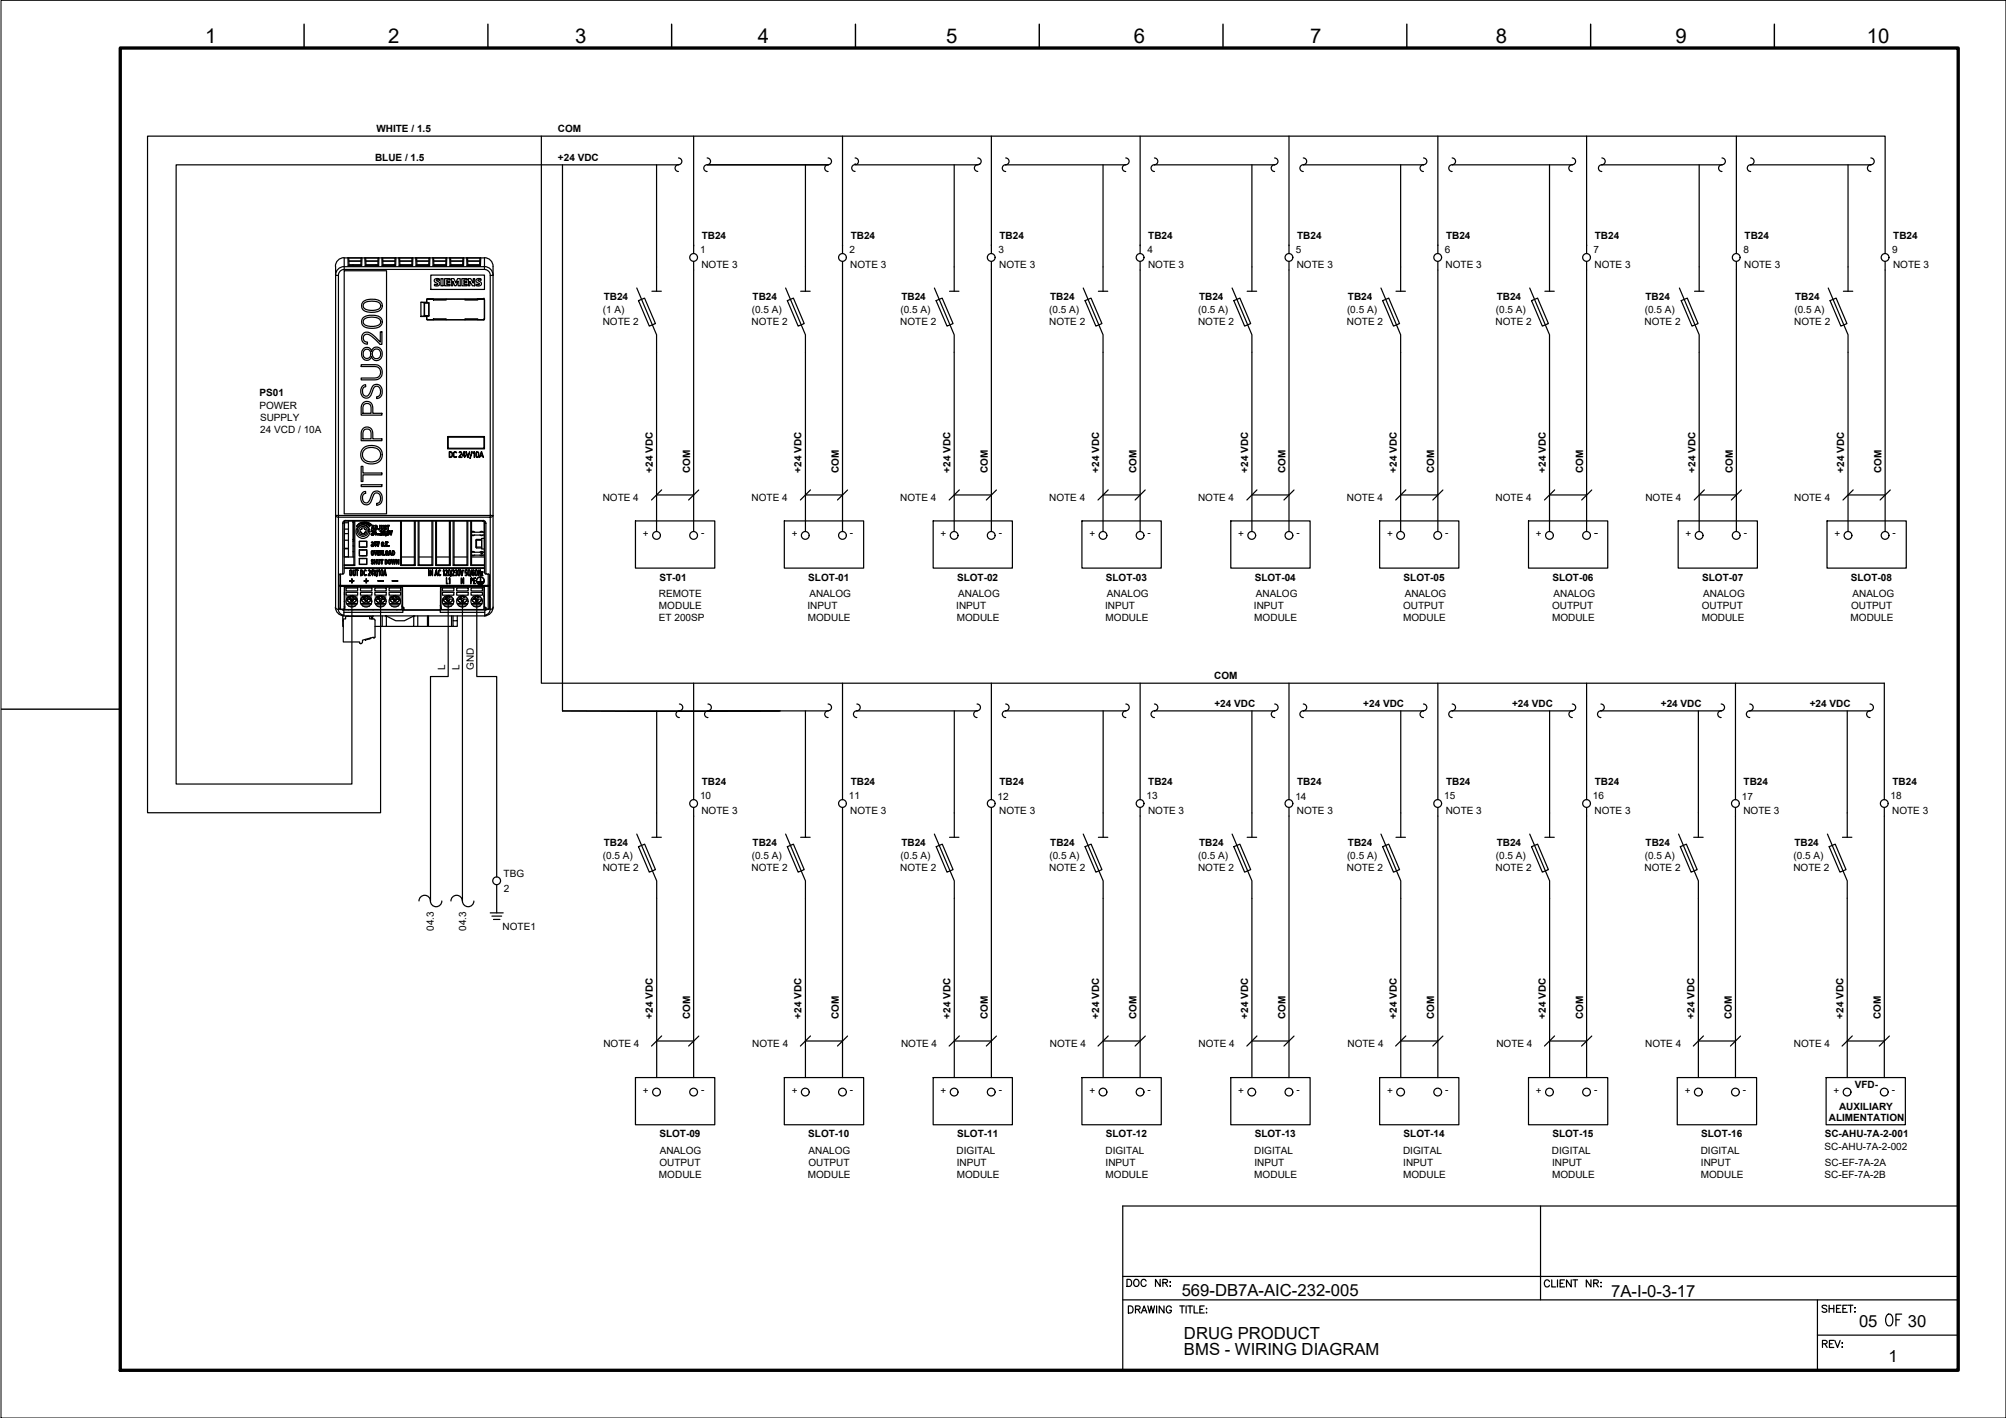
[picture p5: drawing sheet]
<svg xmlns="http://www.w3.org/2000/svg" width="420mm" height="297mm" viewBox="0 0 420 297" stroke-linecap="round" stroke-linejoin="round" font-family="sans-serif">
<defs><g id="words">
<text font-size="5.7" x="394.1" y="279">OF</text>
<g font-size="4.3">
<text x="43" y="9">1</text>
<text x="81.3" y="9">2</text>
<text x="120.5" y="9">3</text>
<text x="158.7" y="9">4</text>
<text x="198.2" y="9">5</text>
<text x="237.5" y="9">6</text>
<text x="274.4" y="9">7</text>
<text x="313.3" y="9">8</text>
<text x="350.9" y="9">9</text>
<text x="391" y="9">10</text>
</g>
<g font-size="3.5">
<text x="247.5" y="271.5">569-DB7A-AIC-232-005</text>
<text x="337.5" y="271.7">7A-I-0-3-17</text>
<text x="248" y="280.4">DRUG PRODUCT</text>
<text x="389.4" y="277.9">05</text>
<text x="399.6" y="277.9">30</text>
<text x="248" y="283.9">BMS - WIRING DIAGRAM</text>
<text x="395.6" y="285.3">1</text>
</g>
<g font-size="2.1">
<text x="78.8" y="27.7">WHITE / 1.5</text>
<text x="116.8" y="27.7">COM</text>
<text x="78.5" y="33.7">BLUE / 1.5</text>
<text x="116.9" y="33.7">+24 VDC</text>
<text x="146.6" y="53.1">1</text>
<text x="147" y="50">TB24</text>
<text x="177.9" y="53.1">2</text>
<text x="178.2" y="50">TB24</text>
<text x="209.1" y="53.1">3</text>
<text x="209.3" y="50">TB24</text>
<text x="240.3" y="53.1">4</text>
<text x="240.5" y="50">TB24</text>
<text x="271.4" y="53.1">5</text>
<text x="271.7" y="50">TB24</text>
<text x="302.6" y="53.1">6</text>
<text x="302.9" y="50">TB24</text>
<text x="333.8" y="53.1">7</text>
<text x="334" y="50">TB24</text>
<text x="365.1" y="53.1">8</text>
<text x="365.4" y="50">TB24</text>
<text x="396.3" y="53.1">9</text>
<text x="396.6" y="50">TB24</text>
<text x="146.9" y="56.2">NOTE 3</text>
<text x="178.1" y="56.2">NOTE 3</text>
<text x="209.3" y="56.2">NOTE 3</text>
<text x="240.5" y="56.2">NOTE 3</text>
<text x="271.6" y="56.2">NOTE 3</text>
<text x="302.8" y="56.2">NOTE 3</text>
<text x="334" y="56.2">NOTE 3</text>
<text x="365.3" y="56.2">NOTE 3</text>
<text x="396.5" y="56.2">NOTE 3</text>
<text x="126.3" y="65.5">(1 A)</text>
<text x="126.4" y="62.7">TB24</text>
<text x="157.4" y="65.5">(0.5 A)</text>
<text x="157.6" y="62.7">TB24</text>
<text x="188.6" y="65.5">(0.5 A)</text>
<text x="188.8" y="62.7">TB24</text>
<text x="219.8" y="65.5">(0.5 A)</text>
<text x="220" y="62.7">TB24</text>
<text x="251" y="65.5">(0.5 A)</text>
<text x="251.1" y="62.7">TB24</text>
<text x="282.1" y="65.5">(0.5 A)</text>
<text x="282.3" y="62.7">TB24</text>
<text x="313.3" y="65.5">(0.5 A)</text>
<text x="313.5" y="62.7">TB24</text>
<text x="344.5" y="65.5">(0.5 A)</text>
<text x="344.7" y="62.7">TB24</text>
<text x="375.8" y="65.5">(0.5 A)</text>
<text x="376" y="62.7">TB24</text>
<text x="126.2" y="68.1">NOTE 2</text>
<text x="157.4" y="68.1">NOTE 2</text>
<text x="188.6" y="68.1">NOTE 2</text>
<text x="219.8" y="68.1">NOTE 2</text>
<text x="250.9" y="68.1">NOTE 2</text>
<text x="282.1" y="68.1">NOTE 2</text>
<text x="313.3" y="68.1">NOTE 2</text>
<text x="344.4" y="68.1">NOTE 2</text>
<text x="375.8" y="68.1">NOTE 2</text>
<text x="54.4" y="83">PS01</text>
<text x="54.3" y="85.6">POWER</text>
<text x="54.5" y="88.1">SUPPLY</text>
<text x="54.5" y="90.7">24 VCD / 10A</text>
<text x="136.7" y="99" transform="rotate(-90 136.7 99)">+24 VDC</text>
<text x="144.5" y="99" transform="rotate(-90 144.5 99)">COM</text>
<text x="167.9" y="99" transform="rotate(-90 167.9 99)">+24 VDC</text>
<text x="175.7" y="99" transform="rotate(-90 175.7 99)">COM</text>
<text x="199.1" y="99" transform="rotate(-90 199.1 99)">+24 VDC</text>
<text x="206.9" y="99" transform="rotate(-90 206.9 99)">COM</text>
<text x="230.2" y="99" transform="rotate(-90 230.2 99)">+24 VDC</text>
<text x="238.1" y="99" transform="rotate(-90 238.1 99)">COM</text>
<text x="261.4" y="99" transform="rotate(-90 261.4 99)">+24 VDC</text>
<text x="269.2" y="99" transform="rotate(-90 269.2 99)">COM</text>
<text x="292.6" y="99" transform="rotate(-90 292.6 99)">+24 VDC</text>
<text x="300.4" y="99" transform="rotate(-90 300.4 99)">COM</text>
<text x="323.8" y="99" transform="rotate(-90 323.8 99)">+24 VDC</text>
<text x="331.6" y="99" transform="rotate(-90 331.6 99)">COM</text>
<text x="355.1" y="99" transform="rotate(-90 355.1 99)">+24 VDC</text>
<text x="362.9" y="99" transform="rotate(-90 362.9 99)">COM</text>
<text x="386.3" y="99" transform="rotate(-90 386.3 99)">+24 VDC</text>
<text x="394.1" y="99" transform="rotate(-90 394.1 99)">COM</text>
<text x="126.2" y="105">NOTE 4</text>
<text x="157.4" y="105">NOTE 4</text>
<text x="188.6" y="105">NOTE 4</text>
<text x="219.8" y="105">NOTE 4</text>
<text x="250.9" y="105">NOTE 4</text>
<text x="282.1" y="105">NOTE 4</text>
<text x="313.3" y="105">NOTE 4</text>
<text x="344.6" y="105">NOTE 4</text>
<text x="375.8" y="105">NOTE 4</text>
<text x="134.7" y="112.6">+</text>
<text x="146.9" y="112.4">-</text>
<text x="165.8" y="112.6">+</text>
<text x="178" y="112.4">-</text>
<text x="197" y="112.6">+</text>
<text x="209.2" y="112.4">-</text>
<text x="228.2" y="112.6">+</text>
<text x="240.4" y="112.4">-</text>
<text x="259.3" y="112.6">+</text>
<text x="271.5" y="112.4">-</text>
<text x="290.5" y="112.6">+</text>
<text x="302.7" y="112.4">-</text>
<text x="321.7" y="112.6">+</text>
<text x="333.9" y="112.4">-</text>
<text x="353" y="112.6">+</text>
<text x="365.2" y="112.4">-</text>
<text x="384.2" y="112.6">+</text>
<text x="396.4" y="112.4">-</text>
<text x="138" y="125">REMOTE</text>
<text x="138.1" y="121.7">ST-01</text>
<text x="169.3" y="121.7">SLOT-01</text>
<text x="169.5" y="125">ANALOG</text>
<text x="200.4" y="121.7">SLOT-02</text>
<text x="200.7" y="125">ANALOG</text>
<text x="231.6" y="121.7">SLOT-03</text>
<text x="231.9" y="125">ANALOG</text>
<text x="262.8" y="121.7">SLOT-04</text>
<text x="263" y="125">ANALOG</text>
<text x="294" y="121.7">SLOT-05</text>
<text x="294.2" y="125">ANALOG</text>
<text x="325.1" y="121.7">SLOT-06</text>
<text x="325.4" y="125">ANALOG</text>
<text x="356.5" y="121.7">SLOT-07</text>
<text x="356.7" y="125">ANALOG</text>
<text x="387.7" y="121.7">SLOT-08</text>
<text x="388" y="125">ANALOG</text>
<text x="138" y="130.1">ET 200SP</text>
<text x="138" y="127.6">MODULE</text>
<text x="169.1" y="127.5">INPUT</text>
<text x="169.2" y="130.1">MODULE</text>
<text x="200.3" y="127.5">INPUT</text>
<text x="200.4" y="130.1">MODULE</text>
<text x="231.5" y="127.5">INPUT</text>
<text x="231.6" y="130.1">MODULE</text>
<text x="262.6" y="127.5">INPUT</text>
<text x="262.7" y="130.1">MODULE</text>
<text x="293.9" y="130.1">MODULE</text>
<text x="293.9" y="127.5">OUTPUT</text>
<text x="325.1" y="130.1">MODULE</text>
<text x="325.1" y="127.5">OUTPUT</text>
<text x="356.4" y="130.1">MODULE</text>
<text x="356.4" y="127.5">OUTPUT</text>
<text x="387.6" y="130.1">MODULE</text>
<text x="387.7" y="127.5">OUTPUT</text>
<text x="93.2" y="140.4" transform="rotate(-90 93.2 140.4)">L</text>
<text x="96.2" y="140.4" transform="rotate(-90 96.2 140.4)">L</text>
<text x="99.3" y="140.4" transform="rotate(-90 99.3 140.4)">GND</text>
<text x="254.3" y="142.2">COM</text>
<text x="254.4" y="148.2">+24 VDC</text>
<text x="285.5" y="148.2">+24 VDC</text>
<text x="316.7" y="148.2">+24 VDC</text>
<text x="347.9" y="148.2">+24 VDC</text>
<text x="379.1" y="148.2">+24 VDC</text>
<text x="146.6" y="167.4">10</text>
<text x="147" y="164.3">TB24</text>
<text x="177.8" y="167.5">11</text>
<text x="178.2" y="164.3">TB24</text>
<text x="209" y="167.5">12</text>
<text x="209.3" y="164.3">TB24</text>
<text x="240.1" y="167.5">13</text>
<text x="240.5" y="164.3">TB24</text>
<text x="271.3" y="167.5">14</text>
<text x="271.7" y="164.3">TB24</text>
<text x="302.5" y="167.5">15</text>
<text x="302.9" y="164.3">TB24</text>
<text x="333.7" y="167.5">16</text>
<text x="334" y="164.3">TB24</text>
<text x="364.8" y="167.5">17</text>
<text x="365.2" y="164.3">TB24</text>
<text x="396" y="167.5">18</text>
<text x="396.4" y="164.3">TB24</text>
<text x="146.9" y="170.6">NOTE 3</text>
<text x="178.1" y="170.6">NOTE 3</text>
<text x="209.3" y="170.6">NOTE 3</text>
<text x="240.5" y="170.6">NOTE 3</text>
<text x="271.6" y="170.6">NOTE 3</text>
<text x="302.8" y="170.6">NOTE 3</text>
<text x="334" y="170.6">NOTE 3</text>
<text x="365.1" y="170.6">NOTE 3</text>
<text x="396.3" y="170.6">NOTE 3</text>
<text x="126.3" y="179.9">(0.5 A)</text>
<text x="126.4" y="177.1">TB24</text>
<text x="157.4" y="179.9">(0.5 A)</text>
<text x="157.6" y="177.1">TB24</text>
<text x="188.6" y="179.9">(0.5 A)</text>
<text x="188.8" y="177.1">TB24</text>
<text x="219.8" y="179.9">(0.5 A)</text>
<text x="220" y="177.1">TB24</text>
<text x="251" y="179.9">(0.5 A)</text>
<text x="251.2" y="177.1">TB24</text>
<text x="282.1" y="179.9">(0.5 A)</text>
<text x="282.3" y="177.1">TB24</text>
<text x="313.3" y="179.9">(0.5 A)</text>
<text x="313.5" y="177.1">TB24</text>
<text x="344.5" y="179.9">(0.5 A)</text>
<text x="344.7" y="177.1">TB24</text>
<text x="375.6" y="179.9">(0.5 A)</text>
<text x="375.8" y="177.1">TB24</text>
<text x="105.5" y="183.6">TBG</text>
<text x="126.2" y="182.4">NOTE 2</text>
<text x="157.4" y="182.4">NOTE 2</text>
<text x="188.6" y="182.4">NOTE 2</text>
<text x="219.8" y="182.4">NOTE 2</text>
<text x="250.9" y="182.4">NOTE 2</text>
<text x="282.1" y="182.4">NOTE 2</text>
<text x="313.3" y="182.4">NOTE 2</text>
<text x="344.4" y="182.4">NOTE 2</text>
<text x="375.6" y="182.4">NOTE 2</text>
<text x="105.5" y="186.9">2</text>
<text x="90.9" y="195" transform="rotate(-90 90.9 195)">04.3</text>
<text x="97.7" y="195" transform="rotate(-90 97.7 195)">04.3</text>
<text x="105.3" y="194.8">NOTE1</text>
<text x="136.7" y="213.4" transform="rotate(-90 136.7 213.4)">+24 VDC</text>
<text x="144.5" y="213.4" transform="rotate(-90 144.5 213.4)">COM</text>
<text x="167.9" y="213.4" transform="rotate(-90 167.9 213.4)">+24 VDC</text>
<text x="175.7" y="213.4" transform="rotate(-90 175.7 213.4)">COM</text>
<text x="199.1" y="213.4" transform="rotate(-90 199.1 213.4)">+24 VDC</text>
<text x="206.9" y="213.4" transform="rotate(-90 206.9 213.4)">COM</text>
<text x="230.3" y="213.4" transform="rotate(-90 230.3 213.4)">+24 VDC</text>
<text x="238.1" y="213.4" transform="rotate(-90 238.1 213.4)">COM</text>
<text x="261.4" y="213.4" transform="rotate(-90 261.4 213.4)">+24 VDC</text>
<text x="269.2" y="213.4" transform="rotate(-90 269.2 213.4)">COM</text>
<text x="292.6" y="213.4" transform="rotate(-90 292.6 213.4)">+24 VDC</text>
<text x="300.4" y="213.4" transform="rotate(-90 300.4 213.4)">COM</text>
<text x="323.8" y="213.4" transform="rotate(-90 323.8 213.4)">+24 VDC</text>
<text x="331.6" y="213.4" transform="rotate(-90 331.6 213.4)">COM</text>
<text x="354.9" y="213.4" transform="rotate(-90 354.9 213.4)">+24 VDC</text>
<text x="362.7" y="213.4" transform="rotate(-90 362.7 213.4)">COM</text>
<text x="386.1" y="213.4" transform="rotate(-90 386.1 213.4)">+24 VDC</text>
<text x="393.9" y="213.4" transform="rotate(-90 393.9 213.4)">COM</text>
<text x="126.4" y="219.4">NOTE 4</text>
<text x="157.5" y="219.4">NOTE 4</text>
<text x="188.7" y="219.4">NOTE 4</text>
<text x="219.9" y="219.4">NOTE 4</text>
<text x="251.1" y="219.4">NOTE 4</text>
<text x="282.2" y="219.4">NOTE 4</text>
<text x="313.4" y="219.4">NOTE 4</text>
<text x="344.6" y="219.4">NOTE 4</text>
<text x="375.8" y="219.4">NOTE 4</text>
<text x="388.5" y="228">VFD-</text>
<text x="134.7" y="229.2">+</text>
<text x="146.9" y="229">-</text>
<text x="165.8" y="229.2">+</text>
<text x="178" y="229">-</text>
<text x="197" y="229.2">+</text>
<text x="209.2" y="229">-</text>
<text x="228.2" y="229.2">+</text>
<text x="240.4" y="229">-</text>
<text x="259.3" y="229.2">+</text>
<text x="271.5" y="229">-</text>
<text x="290.5" y="229.2">+</text>
<text x="302.7" y="229">-</text>
<text x="321.7" y="229.2">+</text>
<text x="333.9" y="229">-</text>
<text x="352.9" y="229.2">+</text>
<text x="365.1" y="229">-</text>
<text x="384" y="229.2">+</text>
<text x="385.2" y="232.5">AUXILIARY</text>
<text x="396.2" y="229">-</text>
<text x="138.1" y="238.3">SLOT-09</text>
<text x="169.3" y="238.3">SLOT-10</text>
<text x="200.5" y="238.3">SLOT-11</text>
<text x="231.6" y="238.3">SLOT-12</text>
<text x="262.8" y="238.3">SLOT-13</text>
<text x="294" y="238.3">SLOT-14</text>
<text x="325.1" y="238.3">SLOT-15</text>
<text x="356.3" y="238.3">SLOT-16</text>
<text x="382.2" y="238.3">SC-AHU-7A-2-001</text>
<text x="383.1" y="234.9">ALIMENTATION</text>
<text x="138.1" y="244.2">OUTPUT</text>
<text x="138.2" y="241.6">ANALOG</text>
<text x="169.3" y="244.2">OUTPUT</text>
<text x="169.4" y="241.6">ANALOG</text>
<text x="200.4" y="241.6">DIGITAL</text>
<text x="200.4" y="244.2">INPUT</text>
<text x="231.5" y="241.6">DIGITAL</text>
<text x="231.6" y="244.2">INPUT</text>
<text x="262.7" y="241.6">DIGITAL</text>
<text x="262.7" y="244.2">INPUT</text>
<text x="293.9" y="241.6">DIGITAL</text>
<text x="293.9" y="244.2">INPUT</text>
<text x="325.1" y="241.6">DIGITAL</text>
<text x="325.1" y="244.2">INPUT</text>
<text x="356.2" y="241.6">DIGITAL</text>
<text x="356.3" y="244.2">INPUT</text>
<text x="382.2" y="240.9">SC-AHU-7A-2-002</text>
<text x="382.2" y="244.2">SC-EF-7A-2A</text>
<text x="138" y="246.7">MODULE</text>
<text x="169.2" y="246.7">MODULE</text>
<text x="200.4" y="246.7">MODULE</text>
<text x="231.6" y="246.7">MODULE</text>
<text x="262.7" y="246.7">MODULE</text>
<text x="293.9" y="246.7">MODULE</text>
<text x="325.1" y="246.7">MODULE</text>
<text x="356.2" y="246.7">MODULE</text>
<text x="382.2" y="246.7">SC-EF-7A-2B</text>
</g>
</g></defs>
<!-- layer: G-TTLB-TTLB -->
<path d="M25.2 10.1h384.9v276.9h-384.9z" fill="none" stroke="#000" stroke-width=".7"/>
<!-- layer: G-TTLB-INDX -->
<path d="M63.7 5.1v5M102.2 5.1v5M140.7 5.1v5M179.2 5.1v5M217.7 5.1v5M256.2 5.1v5M294.7 5.1v5M333.2 5.1v5M371.6 5.1v5M.2 148.6h25" fill="none" stroke="#000" stroke-width=".3"/>
<!-- layer: LGSP IA4$0$LG_PLOT -->
<path d="M322.7 252.6v19.7M235.2 267.4h174.9M235.2 272.3h174.9M380.7 279.7h29.4M380.7 272.3v14.7M235.2 287h174.9" fill="none" stroke="#000" stroke-width=".25"/>
<!-- layer: LG_PLOT -->
<g fill="none" stroke="#000" stroke-width=".25">
<path d="M410.1 252.6h-174.9v34.4M236.1 268h.4a.8 .8 0 0 1 .5 .7 .8 .8 0 0 1-.5 .8h-.4zM236.3 273.6h.5a.8 .8 0 0 1 .5 .7 .8 .8 0 0 1-.5 .7h-.5zM237.7 268.1a.7 .7 0 0 1 .9 .6 .7 .7 0 0 1-.9 .7l-.3-.5 .1-.5zM237.8 274.3l.9-.1v-.5l-.9-.1v1.4M238.3 274.3l.5 .7M239.1 275l.5-1.4 .6 1.4M239.3 274.6h.7M240.1 268.4a.54 .54 0 0 0-.7-.4 .54 .54 0 0 0-.4 .6 .6 .6 0 0 0 .2 .8 .6 .6 0 0 0 .8-.1l.1-.2M240.4 273.6l.4 1.4 .3-1.4 .4 1.4 .3-1.4M242.3 273.6v1.4M243 268v1.5l-1-1.5v1.5"/>
<path d="M243.6 268.7l.8-.1 .1-.2v-.3l-.9-.1v1.5M243.8 273.6v1.4l-1-1.4v1.4M244.1 268.7l.4 .8M245 268.6h.2zM245 269.4h.2zM245.3 273.9a.54 .54 0 0 0-.6-.3 .54 .54 0 0 0-.4 .5 .6 .6 0 0 0 .2 .8 .6 .6 0 0 0 .8-.1v-.3h-.3M247.1 273.6h1M247.6 273.6v1.4M248.4 273.6v1.4M248.8 273.6h1M249.3 273.6v1.4M250.1 273.6v1.4h.9"/>
<path d="M251.3 274.3h.6M252.2 273.6h-.9v1.4h.9M252.6 274.1h.2zM252.7 274.9v.1zM324.5 268.5a.54 .54 0 0 0-.6-.4 .54 .54 0 0 0-.4 .6 .61 .61 0 0 0 .2 .8 .61 .61 0 0 0 .8-.1v-.2M325 268.1v1.5h.9M326.2 268.1v1.5M326.8 268.8h.5M327.7 268.1h-.9v1.5h.9M329.1 268.1v1.5l-1-1.5v1.5M329.4 268.1h1M329.9 268.1v1.5"/>
<path d="M333.2 268.1v1.5l-.9-1.5v1.5M333.8 268.8l.8-.1 .1-.4-.9-.2v1.5M334.3 268.8l.5 .8M335.3 268.6v.1zM335.3 269.4v.2zM382.6 273.6l-.3-.2-.7 .2 .2 .4 .7 .3 .1 .4a.66 .66 0 0 1-1 0M383.1 273.4v1.5M383.1 274.1h1M384.1 273.4v1.5M384.7 274.1h.5M385.6 273.4h-.9v1.5h.9M386 274.1h.5"/>
<path d="M386.9 273.4h-.9v1.5h.9M387.1 273.4h1M387.6 273.4v1.5M388.5 274h.1zM388.5 274.8h.1zM381.7 281.5l.8-.1 .2-.2-.1-.3-.9-.1v1.5M382.2 281.5l.5 .8M383.2 281.5h.6M384.1 280.8h-.9v1.5h.9M384.3 280.8l.6 1.5 .5-1.5M385.8 281.3v.1zM385.8 282.1v.2z"/>
</g>
<!-- layer: PDF_EI-CTRL -->
<g fill="none" stroke="#000" stroke-width=".25">
<path d="M70.3 57.6v.1h.6M71.2 56.8l.9-.4h29.4a1.27 1.27 0 0 1 1.2 1.3v50.3h.6l-.1 .1-.5 .2v-.3h-31.8v.3l-.4-.1-.2-.2h.6v-50.4zM72.1 55.8a1.81 1.81 0 0 0-1.8 1.9M72.1 54v1.9h29.4v-1.9M72.1 56.7h8.9v50.9h-8.9zM72.1 55.9v.5M72.8 54l.2 .2 .1 1.5h2.5v-1.5l.2-.2M72.9 54v1.7h2.9v-1.7M73 55.7h-.1M73 55.7h2.7M73.1 54.7h2.5M73.1 55.4h2.5"/>
<path d="M73.9 55.7h.1M75.7 55.7h.1M76.4 54l.2 .2 .1 1.5h2.4l.1-1.5 .1-.2M76.4 54l.1 1.7h2.8l.1-1.7M76.6 54.7h2.6M76.6 55.4h2.5M78.7 55.7h.1M79.3 55.7h.1M79.3 55.7h-2.8M80 54l.2 .2v1.5h2.5v-1.5l.2-.2M80 54v1.7h2.9v-1.7M80.2 54.7h2.5"/>
<path d="M80.2 55.4h2.5M82.6 55.7h.1M82.8 55.7h.1M82.8 55.7h-2.8M83.5 54l.2 .2M83.5 54l.1 1.7h2.8l.1-1.7M83.7 54.7h2.6M83.8 55.4h2.5M83.8 55.7h.1M86.4 55.7h.1M86.4 55.7h-2.8M86.5 54l-.2 .2v1.5h-2.5l-.1-1.5"/>
<path d="M87.1 54l.1 .2M87.1 54v1.7h2.9v-1.7M87.3 54.7h2.5M87.3 55.4h2.5M89.7 55.7h.1M89.8 55.7h.1M89.9 55.7h-2.8M90 54l-.2 .2v1.5h-2.5v-1.5M90.2 57.6h11.3v3h-11.3zM90.6 54l.2 .2M90.7 54v1.7h2.8l.1-1.7M90.8 54.2l.1 1.5h2.5v-1.5"/>
<path d="M90.8 54.7h2.6M90.9 55.4h2.5M91 55.7h.1M91.1 58.4h.9v.3h-.6a.86 .86 0 0 1 .6 1l-.3 .2-.7-.1v-.3l.4 .1a.19 .19 0 0 0 .2 0 .19 .19 0 0 0 .1-.2l-.1-.1a.52 .52 0 0 1-.6-.2 .52 .52 0 0 1 .1-.7zM92.4 58.4h.4v1.5h-.4zM93.1 58.4h1.2v.2h-.7v.4h.6v.2h-.6v.4h.7v.3h-1.2zM93.5 55.7h-2.8M93.6 54l-.2 .2M94.2 54l.2 .2v1.5h2.5l.1-1.5M94.2 54l.1 1.7h2.8v-1.7M94.3 55.7h-.1M94.3 55.7h2.8"/>
<path d="M94.4 54.7h2.5M94.4 55.4h2.5M94.5 58.4h.6l.4 .9 .3-.9h.6v1.5h-.5v-1l-.4 1h-.2l-.5-1v1h-.3zM96.7 58.4h1.1v.2h-.6v.4h.5v.2h-.5v.4h.7v.3h-1.2zM97.1 54l-.2 .2M97.7 54l.2 .2 .1 1.5h2.5v-1.5M97.7 54l.1 1.7h2.8l.1-1.7M97.8 55.7h2.8M98 54.7h2.5M98 55.4h2.5M98.1 58.4h.5l.5 .9v-.9h.3v1.5h-.4l-.6-1v1h-.3zM99.8 58.6l.3-.2h.6v.3l-.5-.1v.3a.56 .56 0 0 1 .6 .7 .56 .56 0 0 1-.9 .3l-.2-.1v-.3l.6 .1 .1-.2a.6 .6 0 0 1-.6-.8z"/>
<path d="M100.7 54l-.2 .2M101.5 55.8a1.81 1.81 0 0 1 1.8 1.9M101.5 55.9v.5M103.3 57.6v.1h-.6M75.6 76.4h2.4a1.62 1.62 0 0 1 2.1 1.4 1.62 1.62 0 0 1-1.8 1.8h-2.7v-.4h2.4a1.27 1.27 0 0 0 1.7-1.2 1.27 1.27 0 0 0-1.7-1.2h-2.4zM76 66.6a3.5 3.5 0 0 1 3.8 0 1.46 1.46 0 0 1-.1 1.6 1.46 1.46 0 0 1-1.5 .6 2.11 2.11 0 0 1-2.4-1v-.8zM76 63.2a3.4 3.4 0 0 1 3.8 .1 1.4 1.4 0 0 1 0 1.5 1.4 1.4 0 0 1-1.4 .6 2.25 2.25 0 0 1-2.6-1v-.7zM76.1 69.9a1.63 1.63 0 0 1 2.3 .5l1.3 1.3v-2.2h.3v2.6h-.4l-.3-.3a4 4 0 0 0-2.6-1.8 .83 .83 0 0 0-.6 1 .83 .83 0 0 0 .9 .7v.4a1.3 1.3 0 0 1-1.2-.8 1.3 1.3 0 0 1 .3-1.4zM76.2 73a1.01 1.01 0 0 1 1.6 .6 1.14 1.14 0 0 1 1.4-.9 1.14 1.14 0 0 1 .9 1.4 1.14 1.14 0 0 1-.9 1.4 1.14 1.14 0 0 1-1.4-.9 1.08 1.08 0 0 1-1.3 .9 1.08 1.08 0 0 1-.8-1.4l.1-.6zM76.2 66.9a2.89 2.89 0 0 1 3.4 .1 .87 .87 0 0 1-.8 1.3 2.47 2.47 0 0 1-2.7-.6v-.4zM76.2 63.5a2.98 2.98 0 0 1 3.4 .2 .96 .96 0 0 1-.1 1 .96 .96 0 0 1-1 .3 2.14 2.14 0 0 1-2.4-.7v-.4zM76.4 73.3a.87 .87 0 0 1 1.1 .1 .87 .87 0 0 1 .1 1.1 .83 .83 0 0 1-1.1 .5 .83 .83 0 0 1-.4-1.1z"/>
<path d="M78.3 73.3a.94 .94 0 0 1 1.4 .9 .94 .94 0 0 1-1.5 .7l-.2-.8zM88.2 63.3l1.6 .2 .1 2.7M88.9 63.5v2.6zM88.9 66.1l.1 .1M88.9 66l.1 .1M89 63.4l-.1 .1M89 63.5l-.1 .1M89.3 66.8l.2 .2M89.4 63.3v-.5v.6M89.4 66.2v.1M89.4 66.8l.1 .1M89.5 62.6l-.2 .2"/>
<path d="M89.5 62.6l-.1 .2M89.8 66.1l-1.6 .2v-3l1.7 .1v2.8h-.5v.7v-.6h-1.2M89.9 63.4l-.1 .1M90.8 62.7h-1.3h11.9h-1.3M90.8 62.7h2.7v.2h-2.7zM90.8 66.8h2.7v.2h-2.7zM90.8 67h-1.3h11.9h-1.3v-.2h-2.7v.2M93.5 67h6.6M93.5 62.7h3.9M97.4 62.7h2.7v.2h-2.7zM101.3 66.9l.2-.1-.2 .2M101.3 62.6l.2 .2"/>
<path d="M101.4 67h.1M101.4 62.7h.1M101.5 62.8v4.1zM75.6 97.7h.4v1.4h4v.4h-4v1.4h-.4zM76 80.8l.6-.2v.4a1.03 1.03 0 0 0-.7 1.1 1.03 1.03 0 0 0 .9 .9 2.58 2.58 0 0 0 1-1.7 1.17 1.17 0 0 1 1.5-.7 1.17 1.17 0 0 1 .8 1.4v.2a1.19 1.19 0 0 1-1.2 1.3v-.4a1.12 1.12 0 0 0 .8-1.2 1.12 1.12 0 0 0-1-1 1.8 1.8 0 0 0-.9 1.5 1.16 1.16 0 0 1-1.4 1 1.16 1.16 0 0 1-.8-1.5l.1-.7zM76.1 93.9a2.56 2.56 0 0 1 3.9 .7 2.01 2.01 0 0 1-2.4 2.6 1.94 1.94 0 0 1-1.9-1.1 1.94 1.94 0 0 1 .4-2.2zM76.1 89.7a1.27 1.27 0 0 1 1.5 0 1.27 1.27 0 0 1 .5 1.4v.8h1.9v.4h-4.4l.1-1.9zM76.1 84.4a1.27 1.27 0 0 1 1.5-.1 1.27 1.27 0 0 1 .5 1.4v.9h1.9v.4h-4.4l.1-1.9zM76.3 90.1a.99 .99 0 0 1 1.2 0 .99 .99 0 0 1 .2 1.2v.6h-1.7v-1.3zM76.3 84.7a.98 .98 0 0 1 1.2 .1 .98 .98 0 0 1 .2 1.1v.7h-1.7v-1.4zM76.4 94.2a2.25 2.25 0 0 1 3.2 .5 1.63 1.63 0 0 1-2 2.1 1.52 1.52 0 0 1-1.5-.9 1.52 1.52 0 0 1 .3-1.7zM93.7 91.4h7.8v2.6h-7.8z"/>
<path d="M93.9 91.6h7.5v2.3h-7.5zM94.1 94.6a.59 .59 0 0 1 .7 .6 .59 .59 0 0 1-.7 .6zM94.2 94.7a.51 .51 0 0 1 .5 .5 .51 .51 0 0 1-.5 .5zM95 94.8l.4-.2 .2 .3-.1-.2a.56 .56 0 0 0-.5 .4 .56 .56 0 0 0 .2 .6l.4-.1-.2 .2-.3-.1zM96.2 94.7a.37 .37 0 0 1 .6 .2 .37 .37 0 0 1-.3 .5l-.3 .3 .6 .1h-.7l.3-.4a.39 .39 0 0 0 .1-.7l-.3 .1zM97.2 94.6h.2v.8h.1l-.1 .1v.3l-.1-.3h-.5zM97.2 94.7l.1 .7h-.4zM97.6 94.7l.4 1 .4-1-.3 1.1h-.2zM98.8 94.6l-.4 1.4zM99.3 94.6h.1v1.2l-.1-1.1-.2 .2zM99.8 94.7a.32 .32 0 0 1 .3 0 .32 .32 0 0 1 .2 .3v.4a.35 .35 0 0 1-.4 .4 .35 .35 0 0 1-.2-.5zM99.9 94.7l.3 .2v.6l-.2 .2-.2-.1z"/>
<path d="M100.8 94.6l.5 1.2-.2-.3h-.5l-.2 .3zM100.8 94.8l.3 .6h-.5zM72.1 118.9h29.4M72.1 119.1h29.4M72.1 116.6h.9M72.1 115h.9M72.1 114.9h.9M72.1 110.8h.9M72.1 111.8h.9M72.1 113.2h.9M72.2 109.3l-.1 7.4h2M72.2 109.5h.8"/>
<path d="M72.4 109.1l-.3 .3M72.4 109a.6 .6 0 0 0-.6 .6M72.4 109h28.8v.1h-28.8zM73 109.1v7.6M73.3 119.5l.2-.1 .2 .2v.8l-.1 .2-.3-.2zM73.4 119.5l.2 .1v.7l-.1 .2-.2-.2zM73.9 114.3l.2 .1M73.9 109.1v7.6M74 119.4l.1 1.1 .3-.1v-1v.7a.3 .3 0 0 1 0 .4 .3 .3 0 0 1-.4-.1zM74.1 109.2l-.2 .2 .2-.2M74.1 113.1l-.2-.1 .2 .1M74.1 115.5l-.2 .1"/>
<path d="M74.1 113.4h-.2M74.1 109.4v3.6M74.1 109.1l.1 9.2h-2.1M74.2 118.3l.1 .1M74.3 109.1v9.4h-2.2M74.6 119.4h.5l-.2 .1v1.1l-.1-1.1zM75.1 109.7a1.97 1.97 0 0 1 2.7 .3l-.4 .3a1.67 1.67 0 0 0-2.7 0zM75.3 117h1.5v1.2h-1.5zM75.3 115.2h1.5v1.2h-1.5zM75.3 113.4h1.5v1.2h-1.5zM75.3 114.6h.1M75.3 113.4h.1"/>
<path d="M75.3 116.4h.1M75.3 115.2h.1M75.3 118.2h.1M75.3 117h.1M75.3 116h.1M75.3 115.8h.1M75.3 115.6h.1M75.5 119.4h.2a.51 .51 0 0 1 .3 .7l-.2 .5h-.3zM75.6 119.5a.59 .59 0 0 1 0 1zM75.6 101.5h4.4v.4h-4.4zM75.8 110.6h.5v.3h.3v.6h-.3v.3h-.5v-.3h-.4v-.6h.4zM75.8 109.6l1 .1 .6 .4"/>
<path d="M75.8 109.6a1.96 1.96 0 0 1 1.8 .4l-.2 .1 .2-.2M75.9 114.6h.1M75.9 115.2h.1M75.9 116.4h.1M75.9 117h.1M76 103.2l.6-.3v.4a1.04 1.04 0 0 0-.7 1.1 1.04 1.04 0 0 0 .9 1 2.69 2.69 0 0 0 1-1.8 1.17 1.17 0 0 1 1.5-.7 1.17 1.17 0 0 1 .8 1.4v.2a1.23 1.23 0 0 1-1.2 1.4v-.5a1.09 1.09 0 0 0 .9-1.1 1.09 1.09 0 0 0-1.1-1 1.81 1.81 0 0 0-.9 1.5 1.16 1.16 0 0 1-1.4 .9 1.16 1.16 0 0 1-.8-1.4l.1-.7zM76.2 114.6h.1M76.2 115.2h.1M76.2 116.4h.1M76.2 117h.1M76.3 109.5l.6 .2 .5 .3M76.3 119.5l.3-.1 .1 .2-.4-.1v.6a.25 .25 0 0 0 0 .3 .25 .25 0 0 0 .2 .1l.2-.1-.2 .2a.73 .73 0 0 1-.2-1.1z"/>
<path d="M76.8 115.6h.1M76.8 115.8h.1M76.8 116h.1M77.2 119.4l.3 .1 .1 .2-.4 .8 .4 .1h-.5l.4-.8v-.3l-.3 .1zM77.8 114.3h.1M77.8 112h.1M77.8 111.9h.1M77.8 110a2.02 2.02 0 0 0-3.1 .3M77.8 111.2v.1h.2l.1 .2-.3 .6 .5-.1M77.8 117.3l.4 .1-.2-.2-.2 .3M77.9 113.6l-.1 .1h.2l.1 .1-.3 .7 .4-.1M77.9 111.2l-.1 .1"/>
<path d="M77.9 113.6l-.1 .1M77.9 115.5h.3l.1 .5a.24 .24 0 0 1-.3 .3 .24 .24 0 0 1-.2-.3zM77.9 117.3a.45 .45 0 0 0 .2 .6l-.1 .2-.1-.1M77.9 114.4h.3zM77.9 117.4l.3 .5M77.9 115.7v.4l.3-.1M77.9 112h.4zM77.9 116.2h.2M77.9 119.4h.2v.8h.1l-.1 .4-.1-.3h-.3zM77.9 115.5l.3 .1-.2 .6-.1-.1zM78 110.6h.2M78 119.5v.7h-.2z"/>
<path d="M78 110.1l.1-.1 .3 1-.3-.9M78 110l-.2 1M78.1 110.2l.1 .5h-.2zM78.1 117.9l-.3 .1M78.1 111.4l-.3 .5M78.1 110h-.1l-.2 1 .1-.2h.3l.2 .2M78.1 113.8l-.3 .5M78.2 113.7l-.2-.2-.1 .1a.25 .25 0 0 1 .3 .1 .25 .25 0 0 1-.1 .3l-.2 .4h.3M78.2 117.5l-.3-.1v.2a.27 .27 0 0 1 .4 .3 .27 .27 0 0 1-.5 .2l.1-.2M78.2 111.3l-.2-.1-.1 .1a.25 .25 0 0 1 .3 0 .25 .25 0 0 1-.1 .4l-.2 .3h.4M78.2 115.5l-.1-.1h-.2l-.1 .6M78.3 115.6v.3"/>
<path d="M78.3 119.4l.2 1.1 .3-1.1-.2 1.2h-.1zM78.3 114.1v.1h.3v.3l.2-.3M78.3 111.7l.2-.4-.2 .4M78.5 115.4h.1M78.4 117.3l.1-.1-.1 1 .1-.5h.3l.1 .5v-.9M78.4 114.1h.2zM78.4 111.7h.3zM78.4 115.4l.2 .8 .3-.8M78.5 115.4l.2 .7M78.5 115.4l.1 .9h.1l.3-.9M78.5 117.3v.4h.3l.1-.5-.1 .1M78.5 117.6h.3"/>
<path d="M78.5 113.6l-.2 .6M78.5 110.1a.47 .47 0 0 1 .5 .3 .47 .47 0 0 1-.1 .5l-.4 .1v-1a.41 .41 0 0 1 .5 .2 .41 .41 0 0 1 0 .4M78.5 113.6h.2zM78.6 111.2h.1h-.1l-.3 .7h.4v.2l.1-.3M78.6 111.2l-.3 .6M78.6 113.7v.5h-.2zM78.6 111.3l.1 .5h-.3zM78.7 116.1v.1M78.7 113.6v.6l.1-.1M78.7 113.6h-.2M78.7 111.2v.6l.1-.1M78.7 111.7h.1z"/>
<path d="M78.7 114.1h.1zM78.8 110.2h-.1v.7l.2-.2-.1-.5M78.9 115.3l-.2 .8M78.9 115.4h.1M78.9 113.6l.2 .9 .4-.9M79 113.5h.1M79 110.5l-.1 .3-.2 .1M79 111.9v.2v-.1M79 111.9h.1M79 113.6l.2 .7 .2-.7-.2 .8zM79 113.5l-.1 .1M79 111.9v.1"/>
<path d="M79.1 115.4v.9l.4-.1M79.1 115.4h.4zM79.1 119.3l-.3 1.5zM79.1 117.3l.1-.1-.1 .6a.26 .26 0 0 0 .3 .4 .26 .26 0 0 0 .2-.4v-.5M79.1 115.7h.4zM79.1 116.2h.4zM79.2 114.3v.1M79.2 117.9l.1 .1 .2-.1M79.2 117.3l.1 .8 .2-.2 .1-.7-.1 .1M79.2 111.9v.2l.1-.1M79.3 111.9h.1M79.3 111.9l-.1 .1"/>
<path d="M79.3 110.7l-.1 .1M79.4 113.5h.1M79.4 119.4h.1v1.2l-.1-1.1-.1 .1zM79.4 111.9v.2l.1-.1M79.5 111.9h.1M79.5 115.4l-.4 .1v.3l.4-.1M79.5 115.8l-.4 .1v.3h.4M79.5 115.4h-.4M79.5 111.9l-.1 .1M79.5 110.1l.1-.1-.1 .8-.1 .1-.1-.1M79.6 110.1v.6a.2 .2 0 0 1 0 .3 .2 .2 0 0 1-.3 0 .2 .2 0 0 1 0-.3l.2 .1v-.2M79.6 112v-.1v.2l.5-.1"/>
<path d="M79.6 111.3h.3l.1 .2-.4 .5M79.6 111.2v.1M79.7 115.4h.1l.3 .1M79.7 115.4v.9v-.4h.3l.1 .4M79.7 115.4h.1zM79.7 111.2l-.1 .1M79.7 115.5h.2l.1 .2-.3 .1zM79.7 112h.4zM79.7 117.3l.5-.1h-.5v.2h.2v.8h.1v-.8l.2-.1M79.8 110.1l.1-.1h-.1v.8a.27 .27 0 0 0 .4 .2 .27 .27 0 0 0 .1-.4v-.5M79.8 115.4l.2 .2-.1 .2 .2 .5v-.2M79.9 119.4a.74 .74 0 0 1 .1 1.2h-.1a1.05 1.05 0 0 1 0-1.2z"/>
<path d="M79.9 119.5a.76 .76 0 0 1 .2 1l-.3-.1zM79.9 110.1v.7l.2 .1 .2-.9-.1 .1M79.9 110.6l.1 .2 .2-.1M80 113.7h.3l.1 .5a.25 .25 0 0 1-.2 .2 .25 .25 0 0 1-.3 0zM80 111.4l-.4 .5zM80 115.6l-.3 .1M80 115.8l.1 .1M80 116v.1M80 113.7l.3 .1-.1 .6-.2-.1zM80.1 111.3l-.2-.1-.2 .1a.28 .28 0 0 1 .4 .1 .28 .28 0 0 1-.2 .4l-.2 .2h.4M80.1 115.6h.1M80.1 116h.1"/>
<path d="M80.2 111.8l.1-.2-.1 .3M80.2 111.4a.24 .24 0 0 1 .2-.3 .24 .24 0 0 1 .3 .3M80.2 115.4v.9l.4-.1M80.3 115.4h.1M80.3 111.8v.2a.19 .19 0 0 1 0-.3 .19 .19 0 0 1 .3 .1 .19 .19 0 0 1-.2 .2h-.1M80.3 113.8v.5l-.1 .1-.2-.1v-.4M80.3 115.4h-.1M80.3 115.4v.8h.3M80.3 116.2h.3zM80.4 113.7l-.2-.2-.2 .1-.1 .6M80.4 113.8v.2M80.4 111.2a.22 .22 0 0 0-.2 .2 .22 .22 0 0 0 .1 .2 .25 .25 0 0 0-.1 .4 .25 .25 0 0 0 .4 0 .25 .25 0 0 0-.1-.4l.1-.2-.2-.2"/>
<path d="M80.4 111.5l.2-.1zM80.5 110.1a.38 .38 0 0 0 .3 .6v.2l-.2-.1M80.5 110.2h.4M80.6 119.4h.1l.2 1.2-.1-.3h-.3l-.2 .3zM80.6 114.3v.2v-.2M80.6 111.4l-.2 .1-.1-.1 .1 .2-.1-.3h.2l-.1 .3M80.6 110.3l.3 .5M80.6 111.9h-.3M80.6 114.3h.1M80.6 119.5l.2 .7h-.3zM80.6 111.3v.1M80.7 117.3l.4 .2 .1 .3-.2 .3-.3 .1v-1h.1a.37 .37 0 0 1 .4 .6"/>
<path d="M80.7 111.8l-.1-.2 .1 .3M80.8 115.7v.4l.3 .1M80.8 113.6v.9l.1-.4 .3 .4-.3-.5M80.8 113.6h.1zM80.9 115.5h.3l.1 .5a.24 .24 0 0 1-.3 .3 .24 .24 0 0 1-.2-.3zM80.9 110.7l-.4 .1M80.9 110.2l-.2-.2-.2 .3M80.9 117.3l-.1 .1v.7l.2-.2-.1-.5M80.9 113.6h-.1M80.9 115.5l.3 .1-.2 .6h-.1zM80.9 110.3l-.3-.1v.3a.27 .27 0 0 1 .4 .1 .27 .27 0 0 1-.2 .4 .27 .27 0 0 1-.3-.2l.1-.1M80.9 112l-.1 .3 .1-.4-.1 .4"/>
<path d="M80.9 111.9v.1M80.9 114l.3 .5M81 111.8l.1-.2-.1 .3M81 117.7v.2l-.2 .1M81 111.4a.23 .23 0 0 1 .3-.3 .23 .23 0 0 1 .2 .3M81 110.1l.6-.1h-.6v.2h.3v.8v-.8l.3-.1M81.1 111.8l.1 .2a.18 .18 0 0 1 0-.3 .18 .18 0 0 1 .2 .2 .18 .18 0 0 1-.2 .1M81.2 113.5l-.3 .4v-.3M81.2 113.6l-.3 .3M81.2 115.6l-.1 .6-.2-.1v-.4M81.2 113.6l-.2 .4M81.3 115.5l-.3-.1-.2 .2"/>
<path d="M81.3 115.6v.1M81.3 111.2a.22 .22 0 0 0-.3 .2 .22 .22 0 0 0 .2 .2 .25 .25 0 0 0-.1 .4 .25 .25 0 0 0 .4 0 .25 .25 0 0 0-.1-.4l.1-.2-.2-.2M81.4 117.5l.2-.3 .2 .1v.2M81.4 114.3v.2l.1-.2M81.4 116.3l.2-.9-.2 .9 .1-.2h.4l.1 .2M81.4 111.4l-.1 .1-.2-.1 .2 .2-.2-.2 .3-.1-.1 .3M81.4 111.4l-.1 .1zM81.5 114.3h.1M81.4 117.3l.4 .1v.5a.24 .24 0 0 1-.1 .3 .24 .24 0 0 1-.3-.2zM81.4 111.8l-.1 .2-.1-.1M81.4 117.9l.2 .1 .1-.1M81.5 111.3v.1"/>
<path d="M81.5 117.4l.2 .1-.1 .6-.2-.1zM81.5 114.3h-.1M81.5 111.8l-.1-.2 .1 .3M81.6 115.9h.2zM81.6 111.2h.1l.2 .9 .3-.9M81.6 115.4h.2l.2 .9-.2-.9M81.6 115.4h.2zM81.7 111.1v.2M81.7 115.5l.2 .5h-.3l.1-.5M81.7 111.2l.2 .8M81.7 111.3l.2 .6M81.9 112h.1"/>
<path d="M82 117.3l.1-.1 .1 1 .2-.8 .2 .8M82 117.2l.2 .7M82 117.3l.2 .7M82.1 111.1l-.2 .8M82.1 111.2l-.2 .8M82.1 111.2h.1zM82.2 115.4a.44 .44 0 0 1 .4 .5 .44 .44 0 0 1-.4 .4v-.9h.1a.37 .37 0 0 1 .4 .5M82.3 115.5l.3 .2a.34 .34 0 0 1 0 .4 .34 .34 0 0 1-.3 .1zM82.4 117.2l-.2 .7M82.4 117.3l-.2 .6M82.4 117.2l.1 .1zM82.5 117.3l.1 .7 .2-.7"/>
<path d="M82.6 115.9l-.1 .2-.2 .1M82.8 117.2l-.2 .7-.1-.7M82.8 117.2l.1 .1zM82.9 117.3l-.2 .9h-.1M83 117.3l.1-.1-.1 1 .1-.8 .3 .8M83.1 117.3l.4 .7M83.1 117.2l.4 .7M83.5 117.3l.1-.1-.1 .8M83.6 117.3l-.1 .9M83.9 109.1v9.4h3.1v-9.4M84 118.3l-.1 .1M84.1 109.1l-.1 9.2h2.8v-9.2"/>
<path d="M84.1 116.7h2.7M86.8 118.3l.2 .1M87.6 109.1v9.4h3.1v-9.4M87.7 118.3l-.1 .1M87.8 109.1l-.1 9.2h2.8v-9.2M87.8 116.7h2.7M89.8 119.4l.1 1.2zM90.1 119.4l.4 1 .1-1v1.2l-.5-1v1zM90.5 118.3l.1 .1M91.2 109.1v9.4h3.1v-9.4M91.3 119.4h.1l.3 1.2-.2-.3h-.3l-.1 .3zM91.3 118.3l-.1 .1"/>
<path d="M91.4 119.5l.1 .7h-.3zM91.4 109.1v9.2h2.8l-.1-9.2M91.4 116.7h2.7M91.9 119.5l.3-.1 .1 .2-.1-.1a.7 .7 0 0 0-.1 1l.2-.1-.1 .2a.5 .5 0 0 1-.4-.8zM92.9 119.4h.1v1.2v-1.1l-.2 .1zM93.4 119.4h.2l.1 .3-.4 .8 .4 .1h-.4l.3-.8v-.3h-.3zM94 119.5h.1a.85 .85 0 0 1 0 1l-.2-.1zM94 119.4a.76 .76 0 0 1 .1 1.2 .9 .9 0 0 1-.1-1.2zM94.2 118.3l.1 .1M94.6 119.3l-.2 1.5zM94.8 119.5l.2-.1 .2 .2-.4 .9 .4 .1h-.5l.4-.9-.1-.2-.2 .1zM94.9 109.1v9.4h3.1v-9.4"/>
<path d="M95 118.3l-.1 .1M95.1 109.1v9.2h2.8l-.1-9.2M95.1 116.7h2.7M95.4 119.4h.3l.1 .3a.27 .27 0 0 0-.2 .3 .27 .27 0 0 0 .2 .3l-.1 .3-.4-.2a.27 .27 0 0 0 .4-.1 .27 .27 0 0 0-.2-.4 .23 .23 0 0 0 .2-.3 .23 .23 0 0 0-.4-.1zM96 119.4h.1a.73 .73 0 0 1 .1 1.2h-.1a.97 .97 0 0 1-.1-1.2zM96 119.5h.1a.88 .88 0 0 1 .1 1l-.2-.1zM96.5 119.4l.2 1.1 .2-1.1h.1l-.2 1.2h-.1zM97.4 119.4h.4l-.3 .1v.4a.32 .32 0 0 1 .4 .3 .32 .32 0 0 1-.5 .3h.3l.1-.5-.2-.1-.2 .2zM97.8 118.3l.2 .1M98.1 119.4h.1a.76 .76 0 0 1 0 1.2 .99 .99 0 0 1-.1-1.2zM98.2 119.5a.93 .93 0 0 1 .1 1l-.2-.1zM98.6 109.1v9.4h2.9"/>
<path d="M98.7 118.3l-.1 .1M98.8 111.4l.3-.1 .3 .2M98.8 115.6l.3-.1 .3 .2M98.8 116.7h2.7M98.8 109.1l-.1 9.2h2.8M98.8 111.5h2.6M98.8 115.7h2.7M98.8 119.3l-.3 1.5zM99 119.4l.3 .1h-.3v.5a.28 .28 0 0 1 .4 0 .28 .28 0 0 1 0 .4l-.2 .2a.85 .85 0 0 1-.2-1.2zM99.1 120a.31 .31 0 0 1 .2 .2 .31 .31 0 0 1-.2 .3l-.1-.2zM99.4 112.1l-.3 .1-.3-.1h2.6M99.4 116.3l-.3 .1-.3-.1h2.7"/>
<path d="M99.6 119.5h.1a.85 .85 0 0 1 .1 1l-.2-.1zM99.6 119.4h.1a.92 .92 0 0 1 .2 1.2h-.1a.85 .85 0 0 1-.2-1.2zM99.7 113.2h1.2M99.7 114.6h1.2M99.8 113l-.1 .1v1.6l.1 .1M99.8 113h1.1v1.8h-1.1zM100.2 119.4v.5h.3l.1-.5v1.2l-.1-.6h-.3v.6zM100.5 111.5l.4-.2 .3 .2M100.5 112.1l.4 .1 .3-.1M100.5 115.7l.4-.2 .3 .2M100.5 116.3l.4 .1 .3-.1M100.8 119.7h.4l-.3 .8 .3 .1h-.4l.3-.8z"/>
<path d="M101.2 109.1l.3 .3M101.2 109a.6 .6 0 0 1 .6 .6M101.4 109.3l.1 7.4M101.4 112.8h-.5v2.2h.6M101.5 109.4v10.4l.1 .4 .2 .1M101.5 109.4l.3 .2M101.8 109.6v10.7h.5v2.3h-31v-2.3h.5v-10.7l.3-.2v10.4l-.1 .3-.2 .2M70.3 127.2l.2 .3 .4 .2v-19.4h31.8v19.4M70.9 127.6a1.2 1.2 0 0 0 1.1 1.2M71 120.6v6.8M71 127.4l.3 .3h.8M71 122.6h.3v.2z"/>
<path d="M71 127.4l.3 .3M71.3 120.2l-.3 .3M71.3 122.8h31v4.8h-.5v-.4h-.3v-4.2h-9.2l-.1 4.7h-7.6v-.5h-.3v-4.2h-12.2v4.6h-.8zM71.8 127.7l.2 .1v1.2M71.8 127.7v.1M71.8 129v1M71.9 130h-.1v1.2h.1M72 127.8h12.4v.5h-12.4M72.1 127.6v.1M72.1 127h.1M72.1 126h.1M72.1 124.5h.1"/>
<path d="M72.2 127.3h-.1M72.2 123v4.7h12v-4.7M72.2 124.2h-.1M72.4 129.3v.4h-.5v4.8h3.4v.1M72.5 123.2h2.4v.6h-2.4zM72.5 124.1h2.4v.6h-2.4zM72.6 125.1h.8h-.5M72.6 126.4h2.2M72.6 125.4v.1M72.7 126.6h2.1M72.7 129v.1M72.7 125.5l.6 .7"/>
<path d="M73 127.7v.1M73 129v.1M73 127h1.4M73.2 125.3v.1M73.3 125.1l.1 .4M73.3 125.4h.1M73.4 125.4h-.1l.1 .1h-.8M73.4 125v.1M73.4 125.1h.1M73.5 125.9h.4M73.5 124.8l-.2 .3M73.5 124.9v.2"/>
<path d="M73.5 125.5v.1M73.5 125.8h.4M73.5 124.8l-.1 .2M73.5 125.7h.1M73.6 124.9h.2M73.6 121.2h.2v.4h.4l-.4 .1v.4h-.2v-.4h-.3l.3-.1zM73.7 124.8l-.7 .7h-.4M73.8 124.9l.2 .2M73.9 124.9h.1M73.9 124.8v.1M73.9 125.7h.1M73.9 129v.1h4.2v-.1"/>
<path d="M73.9 124.8l.2 .3M73.9 129.1h-1.4l-.1 .2M73.9 127.7v.1M74 125.5h.1M74 125l-.1 .1M74 125.5l-.1 .4 .2-.4M74.5 125.1h-.5M74.7 125.5l-.6 .7M74.8 125.4l-.8 .1h.8a1.19 1.19 0 0 1-1.1 .8 1.19 1.19 0 0 1-1.1-.8M74.8 125.1h-.8l-.5 .5v.3l-.2-.4M75.5 123.2h2.4v.6h-2.4zM75.5 124.1h2.4v.6h-2.4z"/>
<path d="M75.6 125.1h.8h-.5M75.6 126.4h2.2M75.6 125.4v.1M75.6 126.6h2.2M75.7 125.5l.5 .7M76 127h1.4M76.2 125.3v.1M76.3 125.1v.3M76.3 125.4l.2 .1h-.9M76.3 125.1h.2h-.1M76.3 125.4l.2 .1M76.3 125.4h.1"/>
<path d="M76.4 125.1l.1-.3-.1 .3M76.5 125.9h.4M76.5 125.8h.4M76.5 124.9h.1M76.5 125.5h-.1M76.5 125.5v.1M76.5 125.7h.1M76.5 125v.1M76.6 124.9h.2M76.6 121.2h.2v.4h.4l-.4 .1v.4h-.2v-.4h-.3l.3-.1zM76.8 124.8l-.8 .7h-.4M76.9 124.8l.1 .3"/>
<path d="M76.9 124.9h.1M76.9 125.8v.1M76.9 125.7h.1M76.9 124.8l.2 .3M76.9 125.5h.1M77 125l-.1 .1M77 125.5l-.1 .3M77.1 125.5l-.2 .4M77.2 129.1l.2 .2M77.3 133.7v.1l-.8 .3v-.1v.1M77.4 129.1v.6h.9l.2 .1v3.6l-.1 .2h-.2v-.1l-2.3 .6v.4l-.1 .3h-.3l-.2-.2M77.5 125.1h-.5"/>
<path d="M77.6 133.7l-.3 .1M77.7 125.5l-.6 .7M77.8 125.4l-.8 .1h.8a1.19 1.19 0 0 1-1.1 .8 1.19 1.19 0 0 1-1.1-.8M77.8 125.1h-.8l-.5 .5v.3l-.2-.4M77.8 129.1v.6M78 129.1v.6M78.1 129v.1M78.1 127.7v.1M78.5 123.2h2.4v.6h-2.4zM78.5 124.1h2.4v.6h-2.4zM78.6 125.5a1.2 1.2 0 0 0 1.1 .8 1.2 1.2 0 0 0 1.1-.8M78.6 125.1h.8h-.5"/>
<path d="M78.6 126.4h2.2M78.7 126.6h2.1M78.7 125.5l.5 .7M79 127h1.4M79.1 121.6h1.2v.1h-1.2zM79.2 125.3v.1M79.3 125.1l.2 .4M79.3 125.4l.2 .1h-.9M79.3 125.1h.2h-.1M79.4 125.4h.1M79.5 125.1h-.1M79.5 125.9h.4"/>
<path d="M79.5 124.8l-.1 .2M79.5 125.5v.1M79.5 125.8h.4M79.5 125.5h-.1M79.5 124.8l-.1 .3M79.5 124.9v.2M79.5 125.7h.1M79.6 124.9h.2M79.7 124.8l-.7 .7-.4-.1M79.8 124.9l.1 .2M79.9 124.8l-.1 .1M79.9 125.7h.1"/>
<path d="M79.9 124.8l.2 .3M79.9 124.9h-.1M79.9 125.5h.1M80 125v.1M80 125.5h.8zM80 125.5l-.1 .4M80.1 129v2.2h-1.6M80.1 125.5l-.2 .4M80.5 125.1h-.5M80.6 129h.2M80.7 125.5l-.6 .7M80.8 125.4l-.1 .1"/>
<path d="M80.8 125.1h-.7l-.6 .5v.3l-.2-.4M81.5 123.2h2.4v.6h-2.4zM81.5 124.1h2.4v.6h-2.4zM81.6 125.1h.8h-.5M81.6 126.4h2.2M81.7 126.6h2.1M81.7 125.5l.5 .7M82 127h1.4M82.1 121.6h1.2v.1h-1.2zM82.2 125.3v.1M82.3 125.2v.2l.2 .1M82.3 125.4h.1"/>
<path d="M82.4 125.4h-.1l.2 .1h-.8a.81 .81 0 0 0 1 .8 1.2 1.2 0 0 0 1.1-.8M82.4 125v.1M82.4 125.1h.1M82.5 124.9l-.1 .2M82.5 124.8l-.2 .3M82.5 125.5h-.1M82.5 125.5v.1M82.5 125.8h.4M82.5 124.8l-.1 .2M82.5 125.7h.1M82.6 124.9h.2M82.7 124.8l-.7 .7-.4-.1"/>
<path d="M82.8 124.9l.1 .2M82.8 124.9h.1M82.9 124.8l-.1 .1M82.9 125.7h.1M82.9 124.8l.2 .3M82.9 124.9h-.1M83 125.5h.1M83 125l-.1 .1M83 125.5h.8zM83 125.5l-.1 .4h-.4M83.1 125.5l-.2 .4M83.1 127.7v.1"/>
<path d="M83.5 125.1h-.6M83.7 125.5l-.6 .7M83.8 125.4l-.1 .1M83.8 125.1h-.8l-.5 .5v.3l-.2-.4M84.3 126.7l-.1 .4M84.3 127.1h-.1M84.5 127.2v.4h-.3M84.5 127.5h.1M84.6 127.2v.6h-.2M84.6 127.7l7.6 .1M86.7 129a4.4 4.4 0 0 1-5.8 0v2.2h-.8M86.9 129h-.2v2.2h-5.8"/>
<path d="M87.5 129v2.2M89.5 129v2.2h-2.8M89.7 131.2h5.2M89.7 129v2.2h-.2M92.2 126.8l.2 .2M92.2 127.7v.6h9.3M92.2 127.8h9.3M92.4 123v4.7l-.1-.4M92.4 127.3h-.2M92.7 123.2h2.4v.6h-2.4zM92.7 124.1h2.4v.6h-2.4zM92.8 126.4h2.2"/>
<path d="M92.8 125.4v.1M92.8 126.6h2.1M92.8 125.5l.6 .7M93.2 127h1.3M93.4 125.3v.1M93.5 125.2v.2M93.5 121.1l.1 1.1 .3 .1h-.4zM93.5 125.5l.1 .4v-.3M93.5 125.2l-.3 .3M93.5 125.4h.1M93.5 125.4l.1 .1M93.5 125.4h-.1l.2 .1h-.9a1.19 1.19 0 0 0 1.1 .8 1.19 1.19 0 0 0 1.2-.8h-.9l-.1 .3"/>
<path d="M93.6 125.1h.1M93.6 125h.1M93.6 125.9h.5M93.6 125.1h-.1M93.6 124.9v.2M93.6 124.8l-.1 .3M93.7 125.8h.3M93.7 124.8l-.1 .3h-.5M93.7 125.7h-.1M93.7 125v.1M93.7 124.9h.3M93.9 124.8l-.7 .7 .2-.2"/>
<path d="M93.9 124.7l-.2 .2M94 124.9l.1 .1M94 124.9h.1M94 124.8v.1M94.1 125.1h.5M94.1 125.7h.1M94.1 124.8l.1 .3M94.1 124.9h-.1M94.1 125.5h.1M94.1 121.1h.2v1.2h-.2v-1.1l-.1 .1zM94.1 125.1l-.5 .5v-.1M94.2 125.5l-.1 .4-.1-.1"/>
<path d="M94.6 129v2.2M94.8 125.5l-.5 .7M94.9 129v1h.9v-1M94.9 130v1.2h.9v-1.2M94.9 125.4v.1M95.7 123.2h2.4v.6h-2.4zM95.7 124.1h2.4v.6h-2.4zM95.7 125.5a1.19 1.19 0 0 0 1.2 .8 1.19 1.19 0 0 0 1.1-.8h-.9v.4M95.8 126.4h2.2M95.8 126.6h2.1M95.8 125.5l.6 .7M96.1 125.1h.5l.1-.3-.2 .3"/>
<path d="M96.2 127h1.3M96.4 125.3v.1M96.5 125.1l.1 .4M96.5 125.5l.1 .4v-.3M96.5 125.2l-.3 .3M96.5 125.4h.1M96.5 125.4h-.1l.2 .1-.8-.1M96.5 125.1h.1M96.6 121.1l.4 1 .1-1v1.2l-.4-1-.1 1zM96.6 125.1h.1M96.6 125.5l.1 .1M96.6 125.9h.5"/>
<path d="M96.6 124.9h.1M96.7 125.8h.3M96.7 125.7h-.1M96.7 125l-.1 .1M96.7 125l-.2 .1M96.7 124.9h.3M96.9 124.8l-.7 .7 .2-.2M96.9 124.7l-.1 .2M97 124.9v.2M97 124.9h.1M97 124.8v.1M97 125.7h.1"/>
<path d="M97.1 125.1h.1M97.1 124.8l.1 .3M97.1 124.9h-.1M97.1 125.5h.1M97.1 125v.1M97.2 125.1l-.5 .5M97.2 125.5l-.1 .4M97.6 125.1h-.4M97.9 125.5l-.6 .7M97.9 125.4v.1M98.6 121.1l.4 .2v.3l-.3 .1v.6zM98.7 121.2l.2 .1-.1 .3h-.1z"/>
<path d="M98.7 123.2h2.3v.6h-2.3zM98.7 124.1h2.3v.6h-2.3zM98.7 125.5a1.19 1.19 0 0 0 1.1 .8 1.19 1.19 0 0 0 1.1-.8h-.8v.3M98.7 126.4h2.3M98.8 126.6h2.1M98.8 125.5l.6 .7M99.2 121.1h.4l-.3 .1v.4h.3l-.3 .1v.5l.3 .1h-.4zM99.2 127h1.3M99.4 125.3v.1M99.5 125.1l.1 .4M99.5 125.5l.2 .4v-.3M99.5 125.1h.2"/>
<path d="M99.5 125.2l-.3 .3M99.5 125.4l.1 .1-.8-.1M99.5 125.4h.1M99.5 125.1h.1M99.6 125h.1M99.6 125.9h.5M99.6 125.5l.1 .1M99.6 125.8h.4M99.7 124.9l-.2 .2M99.7 124.8l-.1 .2M99.7 125.5h-.1M99.7 124.8l-.1 .3h-.5"/>
<path d="M99.7 125.7h.1M99.7 125l-.1 .1M99.7 124.9h.3M99.9 124.8l-.7 .7 .2-.2M99.9 124.7l-.1 .2M100 124.9l.2 .2h.4M100 124.9h.1M100 125.8l.1 .1M100 124.8v.1M100.1 125.7h.1M100.1 124.8l.1 .3M100.1 125.5h.1"/>
<path d="M100.1 124.9h-.1M100.1 125v.1M100.2 125.1l-.5 .5M100.2 122h.9v.1h-.9zM100.2 125.5l-.1 .4M100.4 122.3l.5 .1zM100.6 121l.1 .8 .6 .1h-1.3l.6-.1zM100.8 125.5l-.5 .7M100.9 125.4v.1M101.4 123v4.7h-9M101.5 124.6l-.2 .4M101.5 127.1h-.1"/>
<path d="M101.7 127.2v.4h-.3M101.8 127.6v.1M101.8 127.2v.6M101.8 127.7l-.3 .1v1.2M102.2 120.2l.4 .4v6.8l-.3 .3h-.5M102.3 122.6h.3l-.3 .2zM102.5 127.4l-.3 .3M102.7 127.6a1.2 1.2 0 0 1-1.2 1.2M103.3 127.2l-.2 .3-.4 .2M102.7 191.2h2.7M103 191.9h2.1M103.4 192.6h1.3"/>
<path d="M104 185.4v5.8"/>
<circle cx="76" cy="111.3" r="1.45"/>
<circle cx="76" cy="111.2" r="1.2"/>
<circle cx="76" cy="111.2" r=".9"/>
<circle cx="100.9" cy="116" r=".14"/>
<circle cx="137.5" cy="112.2" r=".81"/>
<circle cx="145.3" cy="112.2" r=".81"/>
<circle cx="168.7" cy="112.2" r=".81"/>
<circle cx="176.5" cy="112.2" r=".81"/>
<circle cx="199.8" cy="112.2" r=".81"/>
<circle cx="207.6" cy="112.2" r=".81"/>
<circle cx="231" cy="112.2" r=".81"/>
<circle cx="238.8" cy="112.2" r=".81"/>
<circle cx="262.2" cy="112.2" r=".81"/>
<circle cx="270" cy="112.2" r=".81"/>
<circle cx="293.4" cy="112.2" r=".81"/>
<circle cx="301.1" cy="112.2" r=".81"/>
<circle cx="324.5" cy="112.2" r=".81"/>
<circle cx="332.3" cy="112.2" r=".81"/>
<circle cx="355.9" cy="112.2" r=".81"/>
<circle cx="363.7" cy="112.2" r=".81"/>
<circle cx="387.1" cy="112.2" r=".81"/>
<circle cx="394.8" cy="112.2" r=".81"/>
<circle cx="73.7" cy="126" r="1.2"/>
<circle cx="76.7" cy="126" r="1.2"/>
<circle cx="79.7" cy="126" r="1.2"/>
<circle cx="82.7" cy="126" r="1.2"/>
<circle cx="93.8" cy="126" r="1.2"/>
<circle cx="96.8" cy="126" r="1.2"/>
<circle cx="99.8" cy="126" r="1.2"/>
<circle cx="100.6" cy="121.7" r=".84"/>
<circle cx="100.6" cy="121.7" r=".77"/>
<circle cx="104" cy="184.5" r=".81"/>
<circle cx="137.5" cy="228.8" r=".81"/>
<circle cx="145.3" cy="228.8" r=".81"/>
<circle cx="168.7" cy="228.8" r=".81"/>
<circle cx="176.5" cy="228.8" r=".81"/>
<circle cx="199.8" cy="228.8" r=".81"/>
<circle cx="207.6" cy="228.8" r=".81"/>
<circle cx="231" cy="228.8" r=".81"/>
<circle cx="238.8" cy="228.8" r=".81"/>
<circle cx="262.2" cy="228.8" r=".81"/>
<circle cx="270" cy="228.8" r=".81"/>
<circle cx="293.4" cy="228.8" r=".81"/>
<circle cx="301.1" cy="228.8" r=".81"/>
<circle cx="324.5" cy="228.8" r=".81"/>
<circle cx="332.3" cy="228.8" r=".81"/>
<circle cx="355.7" cy="228.8" r=".81"/>
<circle cx="363.5" cy="228.8" r=".81"/>
<circle cx="386.9" cy="228.8" r=".81"/>
<circle cx="394.7" cy="228.8" r=".81"/>
</g>
<!-- layer: PDF_I_DATA -->
<g fill="none" stroke="#000" stroke-width=".25">
<path d="M70.3 57.7v69.5a1.81 1.81 0 0 0 1.7 1.8M70.3 55.8v1.8M72.1 54a1.81 1.81 0 0 0-1.8 1.8M72.1 54h29.4M73 54h2.7M76.5 54h2.8M80.1 54h2.7M83.6 54h2.8M87.2 54h2.7M90.7 54h2.8M94.3 54h2.7M97.8 54h2.8"/>
<path d="M101.5 54a1.81 1.81 0 0 1 1.8 1.8M103.3 57.7v69.5a1.81 1.81 0 0 1-1.8 1.8M103.3 55.8v1.8M133.1 109.1h16.6v9.9h-16.6zM137.5 103.7h7.8M138.6 102.6l-2.1 2.1M146.3 102.6l-2.1 2.1M164.3 109.1h16.6v9.9h-16.6zM168.7 103.7h7.8M169.8 102.6l-2.2 2.1M177.5 102.6l-2.1 2.1M195.5 109.1h16.5v9.9h-16.5z"/>
<path d="M199.9 103.7h7.7M200.9 102.6l-2.1 2.1M208.7 102.6l-2.1 2.1M226.6 109.1h16.6v9.9h-16.6zM231 103.7h7.8M232.1 102.6l-2.1 2.1M239.9 102.6l-2.2 2.1M257.8 109.1h16.6v9.9h-16.6zM262.2 103.7h7.8M263.3 102.6l-2.1 2.1M271 102.6l-2.1 2.1M289 109.1h16.6v9.9h-16.6z"/>
<path d="M293.4 103.7h7.8M294.4 102.6l-2.1 2.1M302.2 102.6l-2.1 2.1M320.1 109.1h16.6v9.9h-16.6zM324.5 103.7h7.8M325.6 102.6l-2.1 2.1M333.4 102.6l-2.1 2.1M351.5 109.1h16.6v9.9h-16.6zM355.9 103.7h7.8M357 102.6l-2.1 2.1M364.7 102.6l-2.1 2.1M382.7 109.1h16.6v9.9h-16.6z"/>
<path d="M387.1 103.7h7.7M388.2 102.6l-2.2 2.1M395.9 102.6l-2.1 2.1M72 129h29.5M101.9 128.9l-.4 .1M137.5 218.1h7.8M138.6 217l-2.1 2.1M146.4 217l-2.2 2.1M168.7 218.1h7.8M169.8 217l-2.2 2.1M177.5 217l-2.1 2.1M199.9 218.1h7.7"/>
<path d="M200.9 217l-2.1 2.1M208.7 217l-2.1 2.1M231.1 218.1h7.7M232.1 217l-2.1 2.1M239.9 217l-2.2 2.1M262.2 218.1h7.8M263.3 217l-2.1 2.1M271 217l-2.1 2.1M293.4 218.1h7.7M294.4 217l-2.1 2.1M302.2 217l-2.1 2.1M324.5 218.1h7.8"/>
<path d="M325.6 217l-2.1 2.1M333.4 217l-2.1 2.1M355.7 218.1h7.8M356.8 217l-2.1 2.1M364.6 217l-2.2 2.1M386.9 218.1h7.8M388 217l-2.2 2.1M395.7 217l-2.1 2.1M133.1 225.7h16.6v9.9h-16.6zM164.3 225.7h16.6v9.9h-16.6zM195.5 225.7h16.5v9.9h-16.5zM226.6 225.7h16.6v9.9h-16.6z"/>
<path d="M257.8 225.7h16.6v9.9h-16.6zM289 225.7h16.6v9.9h-16.6zM320.1 225.7h16.6v9.9h-16.6zM351.3 225.7h16.6v9.9h-16.6zM382.5 225.7h16.6v9.9h-16.6z"/>
</g>
<!-- layer: PDF_I_TABS -->
<g fill="none" stroke="#000" stroke-width=".25">
<path d="M137.5 34.5v21.4M142.1 34.5h-105.2v129.7h36.8v-38.2M145.3 28.5v23M148.1 34.5h25.4M168.7 34.5v21.4M173.5 34.5h.1M176.5 28.5v23M179.1 34.5h.1M199.9 34.5v21.4M205.3 34.3l-.7 .2h-25.3M207.6 28.5v23M210.6 34.5h25.2"/>
<path d="M231 34.5v21.4M238.8 28.5v23M241.8 34.5h.1M262.2 34.5v21.4M267 34.5h-25.2M270 28.5v23M273 34.5h25.2M293.4 34.5v21.4M298.2 34.5h-.1M301.2 28.5v23M304.2 34.5h25.1M324.5 34.5v21.4"/>
<path d="M332.3 28.5v23M335.5 34.5h25.2M355.9 34.5v21.4M360.7 34.5h.1M366.7 34.5h25.1M387.1 34.5v21.4M145.3 56.6v54.7M176.5 56.6v54.7M207.6 56.6v54.7M238.8 56.6v54.7M270 56.6v54.7M301.2 56.6v54.7"/>
<path d="M332.3 56.6v54.7M363.7 56.6v54.7M394.8 53.1v-24.6h-363.9v141.8h48.8v-44.3M394.8 56.6v54.7M137.5 73.8v37.5M168.7 73.8v37.5M199.9 73.8v37.5M231 73.8v37.5M262.2 73.8v37.5M293.4 73.8v37.5M324.5 73.8v37.5M355.9 73.8v37.5"/>
<path d="M387.1 73.8v37.5M93.9 126v15.7h-3.7v47.1a1.21 1.21 0 0 0-1.2-1.3 1.21 1.21 0 0 0-1.2 1.2M96.9 126v62.8M99.9 126v15.7h4.1v42M137.5 148.9v21.4M168.7 148.9v21.4M173.5 148.9h-55.7l45.4 .1M199.9 148.9v21.4M204.7 148.9h-25.2M210.6 148.9h.1M210.7 148.9h25.1M231.1 148.9v21.4"/>
<path d="M235.8 148.9h.1M241.8 148.9h25.2M262.2 148.9v21.4M273 148.9h25.2M293.4 148.9v21.4M304.1 148.9h.1M324.6 148.9v21.4M329.3 148.9h-25.1M335.3 148.9h25.2M355.7 148.9v21.4M366.5 148.9h25.2M386.9 148.9v21.4"/>
<path d="M145.3 170.9v54.8M176.5 170.9v54.8M207.6 170.9v54.8M238.8 170.9v54.8M270 170.9v54.8M301.2 170.9v54.8M332.3 170.9v54.8M363.5 170.9v54.8M394.7 170.9v54.8M90.1 188.7a1.2 1.2 0 0 0 1.2 1.2 1.2 1.2 0 0 0 1.2-1.2M94.4 188.7a1.2 1.2 0 0 1 1.2-1.2 1.2 1.2 0 0 1 1.2 1.2M96.9 188.7a1.2 1.2 0 0 0 1.2 1.2 1.2 1.2 0 0 0 1.2-1.2"/>
<path d="M137.5 188.2v37.5M168.7 188.2v37.5M199.9 188.2v37.5M231.1 188.2v37.5M262.2 188.2v37.5M293.4 188.2v37.5M324.6 188.2v37.5M355.7 188.2v37.5M386.9 188.2v37.5M145.3 225.7h.1M176.4 225.7h.1M207.6 225.7h.1"/>
<path d="M238.8 225.7h.1M270 225.7h.1M301.1 225.7h.1M332.3 225.7h.1M363.5 225.7h.1M394.7 225.7h.1"/>
</g>
<!-- layer: PDF_I_El_CTRL -->
<g fill="none" stroke="#000" stroke-width=".25">
<path d="M363.7 28.5v24.6M137.5 55.9v5.1M145.3 51.3v1.8M145.3 54.8v1.8M168.7 55.9v5.1M176.5 51.3v1.8M176.5 54.8v1.8M199.9 55.9v5.1M207.6 51.3v1.8M207.6 54.8v1.8M231 55.9v5.1M238.8 51.3v1.8"/>
<path d="M238.8 54.8v1.8M262.2 55.9v5.1M270 51.3v1.8M270 54.8v1.8M293.4 55.9v5.1M301.2 51.3v1.8M301.2 54.8v1.8M324.5 55.9v5.1M332.3 51.3v1.8M332.3 54.8v1.8M355.9 55.9v5.1M363.7 54.8v1.8"/>
<path d="M387.1 55.9v5.1M394.8 54.8v1.8M133.4 60.3l4.1 9.8v3.7M133.7 63l1.3-.6 2.3 5.4-1.3 .5zM136.5 61h2M164.5 60.3l4.2 9.8v3.7M164.9 63l1.3-.6 2.2 5.4-1.2 .5zM167.7 61h2M195.7 60.3l4.2 9.8v3.7M196.1 63l1.2-.6 2.3 5.4-1.2 .5zM198.9 61h2M226.9 60.3l4.1 9.8v3.7"/>
<path d="M227.3 63l1.2-.6 2.3 5.4-1.3 .5zM230.1 61h1.9M258.1 60.3l4.1 9.8v3.7M258.4 63l1.3-.6 2.3 5.4-1.3 .5zM261.2 61h2M289.2 60.3l4.2 9.8v3.7M289.6 63l1.3-.6 2.2 5.4-1.2 .5zM292.4 61h2M320.4 60.3l4.1 9.8v3.7M320.8 63l1.3-.6 2.2 5.4-1.3 .5zM323.6 61h1.9M351.7 60.3l4.2 9.8v3.7"/>
<path d="M352.1 63l1.3-.6 2.3 5.4-1.3 .5zM354.9 61h2M382.9 60.3l4.2 9.8v3.7M383.3 63l1.3-.6 2.2 5.4-1.2 .5zM386.1 61h2M145.3 143.1v24.4M176.5 143.1v24.4M207.6 143.1v24.4M238.8 143.1v24.4M270 143.1v24.4M301.2 143.1v24.4M332.3 143.1v24.4"/>
<path d="M363.5 143.1v24.4M394.7 143.1v24.4M133.4 174.7l4.1 9.8v3.7M133.7 177.4l1.3-.6 2.3 5.4-1.3 .5zM136.5 175.4h2M137.5 170.3v5.1M145.3 169.1v1.8M164.5 174.7l4.2 9.8v3.7M164.9 177.4l1.3-.6 2.2 5.4-1.2 .5zM167.7 175.4h2M168.7 170.3v5.1M176.5 169.1v1.8"/>
<path d="M195.7 174.7l4.2 9.8v3.7M196.1 177.4l1.3-.6 2.2 5.4-1.2 .5zM198.9 175.4h2M199.9 170.3v5.1M207.6 169.1v1.8M226.9 174.7l4.2 9.8v3.7M227.3 177.4l1.2-.6 2.3 5.4-1.3 .5zM230.1 175.4h1.9M231.1 170.3v5.1M238.8 169.1v1.8M258.1 174.7l4.1 9.8v3.7M258.4 177.4l1.3-.6 2.3 5.4-1.3 .5z"/>
<path d="M261.2 175.4h2M262.2 170.3v5.1M270 169.1v1.8M289.2 174.7l4.2 9.8v3.7M289.6 177.4l1.3-.6 2.2 5.4-1.2 .5zM292.4 175.4h2M293.4 170.3v5.1M301.2 169.1v1.8M320.4 174.7l4.2 9.8v3.7M320.8 177.4l1.3-.6 2.2 5.4-1.3 .5zM323.6 175.4h1.9M324.6 170.3v5.1"/>
<path d="M332.3 169.1v1.8M351.6 174.7l4.1 9.8v3.7M351.9 177.4l1.3-.6 2.3 5.4-1.3 .5zM354.8 175.4h1.9M355.7 170.3v5.1M363.5 169.1v1.8M382.8 174.7l4.1 9.8v3.7M383.1 177.4l1.3-.6 2.3 5.4-1.3 .5zM385.9 175.4h2M386.9 170.3v5.1M394.7 169.1v1.8"/>
<circle cx="145.3" cy="53.9" r=".81"/>
<circle cx="176.5" cy="53.9" r=".81"/>
<circle cx="207.6" cy="53.9" r=".81"/>
<circle cx="238.8" cy="53.9" r=".81"/>
<circle cx="270" cy="53.9" r=".81"/>
<circle cx="301.1" cy="53.9" r=".81"/>
<circle cx="332.3" cy="53.9" r=".81"/>
<circle cx="363.7" cy="53.9" r=".81"/>
<circle cx="394.8" cy="53.9" r=".81"/>
<circle cx="145.3" cy="168.3" r=".81"/>
<circle cx="176.5" cy="168.3" r=".81"/>
<circle cx="207.6" cy="168.3" r=".81"/>
<circle cx="238.8" cy="168.3" r=".81"/>
<circle cx="270" cy="168.3" r=".81"/>
<circle cx="301.1" cy="168.3" r=".81"/>
<circle cx="332.3" cy="168.3" r=".81"/>
<circle cx="363.5" cy="168.3" r=".81"/>
<circle cx="394.7" cy="168.3" r=".81"/>
</g>
<!-- layer: I_TABS -->
<g fill="none" stroke="#000" stroke-width=".25">
<path d="M142.1 33.1a.76 .76 0 0 1 .7 .9 .76 .76 0 0 1-1 .6 .71 .71 0 0 0-.4 .8 .71 .71 0 0 0 .7 .5M148.1 33.1a.76 .76 0 0 1 .7 .9 .76 .76 0 0 1-1 .6 .71 .71 0 0 0-.4 .8 .71 .71 0 0 0 .7 .5M173.5 33.1a.76 .76 0 0 1 .6 .9 .76 .76 0 0 1-.9 .6 .71 .71 0 0 0-.4 .8 .71 .71 0 0 0 .7 .5M179.1 33.1a.75 .75 0 0 1 .7 .9 .75 .75 0 0 1-1 .5 .71 .71 0 0 0-.4 .8 .71 .71 0 0 0 .7 .6M204.8 33.1a.75 .75 0 0 1 .7 .9 .75 .75 0 0 1-1 .5 .71 .71 0 0 0-.4 .8 .71 .71 0 0 0 .7 .6M210.6 33.1a.76 .76 0 0 1 .7 .9 .76 .76 0 0 1-.9 .6 .71 .71 0 0 0-.5 .8 .71 .71 0 0 0 .7 .5M235.8 33.1a.76 .76 0 0 1 .7 .9 .76 .76 0 0 1-1 .6 .71 .71 0 0 0-.4 .8 .71 .71 0 0 0 .7 .5M241.8 33.1a.76 .76 0 0 1 .7 .9 .76 .76 0 0 1-1 .6 .71 .71 0 0 0-.4 .8 .71 .71 0 0 0 .7 .5M267 33.1a.76 .76 0 0 1 .7 .9 .76 .76 0 0 1-1 .6 .71 .71 0 0 0-.4 .8 .71 .71 0 0 0 .7 .5M273 33.1a.76 .76 0 0 1 .7 .9 .76 .76 0 0 1-1 .6 .71 .71 0 0 0-.4 .8 .71 .71 0 0 0 .7 .5M298.1 33.1a.76 .76 0 0 1 .7 .9 .76 .76 0 0 1-.9 .6 .71 .71 0 0 0-.5 .8 .71 .71 0 0 0 .7 .5M304.2 33.1a.76 .76 0 0 1 .7 .9 .76 .76 0 0 1-1 .6 .71 .71 0 0 0-.4 .8 .71 .71 0 0 0 .7 .5"/>
<path d="M329.3 33.1a.76 .76 0 0 1 .7 .9 .76 .76 0 0 1-1 .6 .71 .71 0 0 0-.4 .8 .71 .71 0 0 0 .7 .5M335.5 33.1a.76 .76 0 0 1 .7 .9 .76 .76 0 0 1-1 .6 .71 .71 0 0 0-.4 .8 .71 .71 0 0 0 .7 .5M360.7 33.1a.76 .76 0 0 1 .7 .9 .76 .76 0 0 1-1 .6 .71 .71 0 0 0-.4 .8 .71 .71 0 0 0 .7 .5M366.7 33.1a.76 .76 0 0 1 .7 .9 .76 .76 0 0 1-1 .6 .71 .71 0 0 0-.4 .8 .71 .71 0 0 0 .7 .5M391.8 33.1a.76 .76 0 0 1 .7 .9 .76 .76 0 0 1-.9 .6 .71 .71 0 0 0-.4 .8 .71 .71 0 0 0 .6 .5M142.3 147.5a.76 .76 0 0 1 .7 .9 .76 .76 0 0 1-1 .5 .71 .71 0 0 0-.4 .8 .71 .71 0 0 0 .7 .6M148.3 147.5a.76 .76 0 0 1 .7 .9 .76 .76 0 0 1-1 .5 .71 .71 0 0 0-.4 .8 .71 .71 0 0 0 .7 .6M173.5 147.5a.76 .76 0 0 1 .6 .9 .76 .76 0 0 1-.9 .5 .71 .71 0 0 0-.4 .8 .71 .71 0 0 0 .7 .6M179.5 147.5a.76 .76 0 0 1 .7 .9 .76 .76 0 0 1-1 .5 .71 .71 0 0 0-.4 .8 .71 .71 0 0 0 .7 .6M204.6 147.5a.76 .76 0 0 1 .7 .9 .76 .76 0 0 1-.9 .5 .71 .71 0 0 0-.4 .8 .71 .71 0 0 0 .6 .6M210.6 147.5a.76 .76 0 0 1 .7 .9 .76 .76 0 0 1-.9 .5 .71 .71 0 0 0-.5 .8 .71 .71 0 0 0 .7 .6M235.8 147.5a.76 .76 0 0 1 .7 .9 .76 .76 0 0 1-1 .5 .71 .71 0 0 0-.4 .8 .71 .71 0 0 0 .7 .6"/>
<path d="M241.8 147.5a.76 .76 0 0 1 .7 .9 .76 .76 0 0 1-1 .5 .71 .71 0 0 0-.4 .8 .71 .71 0 0 0 .7 .6M267 147.5a.76 .76 0 0 1 .7 .9 .76 .76 0 0 1-1 .5 .71 .71 0 0 0-.4 .8 .71 .71 0 0 0 .7 .6M273 147.5a.76 .76 0 0 1 .7 .9 .76 .76 0 0 1-1 .5 .71 .71 0 0 0-.4 .8 .71 .71 0 0 0 .7 .6M298.1 147.5a.76 .76 0 0 1 .7 .9 .76 .76 0 0 1-.9 .5 .71 .71 0 0 0-.5 .8 .71 .71 0 0 0 .7 .6M304.2 147.5a.76 .76 0 0 1 .7 .9 .76 .76 0 0 1-1 .5 .71 .71 0 0 0-.4 .8 .71 .71 0 0 0 .7 .6M329.3 147.5a.76 .76 0 0 1 .7 .9 .76 .76 0 0 1-1 .5 .71 .71 0 0 0-.4 .8 .71 .71 0 0 0 .7 .6M335.3 147.5a.76 .76 0 0 1 .7 .9 .76 .76 0 0 1-1 .5 .71 .71 0 0 0-.4 .8 .71 .71 0 0 0 .7 .6M360.5 147.5a.76 .76 0 0 1 .7 .9 .76 .76 0 0 1-1 .5 .71 .71 0 0 0-.4 .8 .71 .71 0 0 0 .7 .6M366.5 147.5a.76 .76 0 0 1 .7 .9 .76 .76 0 0 1-1 .5 .71 .71 0 0 0-.4 .8 .71 .71 0 0 0 .7 .6M391.7 147.5a.76 .76 0 0 1 .7 .9 .76 .76 0 0 1-1 .5 .71 .71 0 0 0-.4 .8 .71 .71 0 0 0 .7 .6"/>
</g>
<!-- layer: 0 -->
<path d="M113.4 28.5v114.6h281.3M117.8 34.5v114.4" fill="none" stroke="#000" stroke-width=".25"/>
<path d="M.2 .1h419.9v296.9h-419.9z" fill="none" stroke="#000" stroke-width=".21"/>
<use href="#words"/>
</svg>
